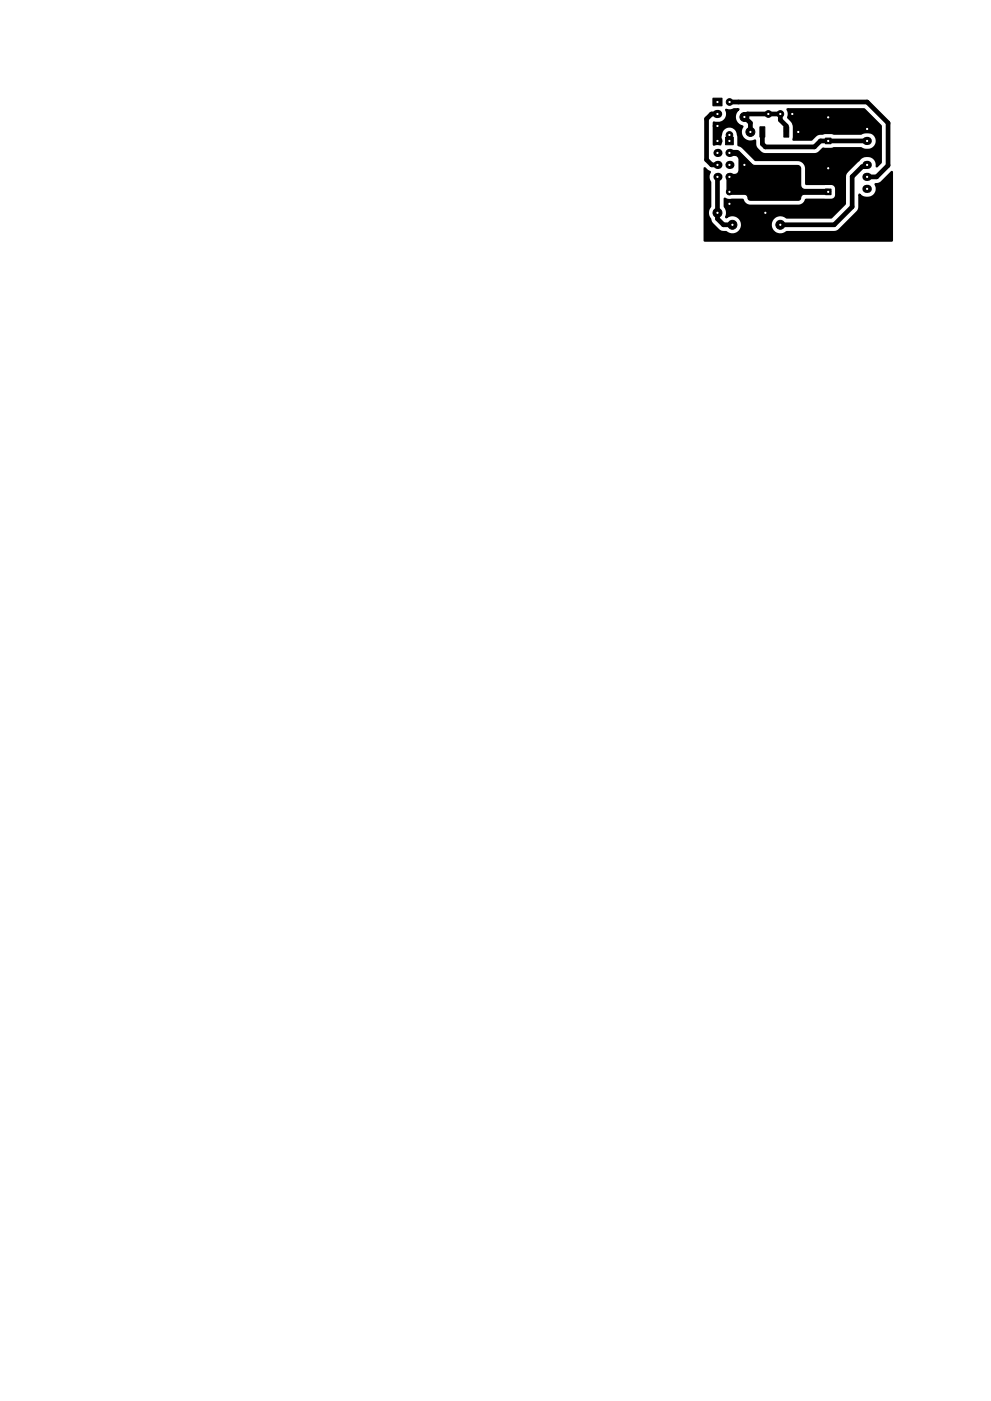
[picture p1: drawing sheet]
<svg xmlns="http://www.w3.org/2000/svg" width="210mm" height="297mm" viewBox="0 0 210 297" stroke-linecap="round" stroke-linejoin="round" font-family="sans-serif">
<g fill="#000" stroke="#000" stroke-width=".21">
<path d="M151.3 20.8h1.9v1.6h-1.9zM153.9 29.1h1.7v1.6h-1.7zM161.2 26.9h1.1v2.2h-1.1zM166.3 26.9h1v2.2h-1zM175.1 29.3h1.2v1.2h-1.2zM183 26.5h1.9v1.7h-1.9zM158.9 35.3h10.7v6.9h-10.7zM175.1 40.1h1.2v1.2h-1.2z"/>
<circle cx="154.8" cy="28.6" r=".7"/>
<circle cx="154.8" cy="21.6" r=".7"/>
<circle cx="157.9" cy="35" r=".95"/>
<circle cx="157.9" cy="24.8" r=".95"/>
<circle cx="159.2" cy="28" r=".95"/>
<circle cx="163" cy="24.2" r=".71"/>
<circle cx="165.6" cy="24.2" r=".71"/>
<circle cx="168.1" cy="24.2" r=".71"/>
<circle cx="169.4" cy="28" r=".95"/>
<circle cx="175.7" cy="24.9" r=".6"/>
<circle cx="175.7" cy="35.7" r=".6"/>
<circle cx="152.2" cy="45.1" r=".95"/>
<circle cx="154.8" cy="40.7" r=".65"/>
<circle cx="154.8" cy="43.2" r=".65"/>
<circle cx="155.4" cy="47.7" r=".95"/>
<circle cx="162.4" cy="45.1" r=".95"/>
<circle cx="165.6" cy="47.7" r=".95"/>
</g>
<path d="M152.1 24.2h.3M152.1 26.7h.3M183.8 29.9h.3M183.8 35h.3M183.8 37.5h.3M183.8 40h.3" fill="none" stroke="#000" stroke-width="1.7"/>
<g fill="#000">
<circle cx="152.2" cy="37.5" r=".86"/>
<circle cx="152.2" cy="29.9" r=".86"/>
<circle cx="152.2" cy="35" r=".86"/>
<circle cx="152.2" cy="32.4" r=".86"/>
<circle cx="154.8" cy="32.4" r=".86"/>
<circle cx="154.8" cy="35" r=".86"/>
<circle cx="154.8" cy="37.5" r=".86"/>
</g>
<path d="M152.2 37.5v8.9l1.3 1.3h1.9M152.2 24.2h-1.2l-1.1 1v8.7l1.1 1.1h1.2M154.8 28.6v1.3M154.8 21.6h29.2l4.4 4.5v9l-2.4 2.4h-2M159.2 28v-1.9l-1.3-1.3 .7-.6h7v1.2l1.2 1.3v1.3M161.7 28v2.5l.7 .7h10.4l1.3-1.3h9.9M184 35l-.4 .3h-.7l-2.1 2.2v6.4l-3.8 3.8h-11.4" fill="none" stroke="#000" stroke-width="1"/>
<path d="M154.1 23.3l.9 .1 .7-.2h1a2.05 2.05 0 0 0-.8 2.1 2.05 2.05 0 0 0 1.6 1.5 2.05 2.05 0 0 0 .2 2.6 2.05 2.05 0 0 0 2.5 .4v1l.3 .6 1 1.1 .9 .2h10.4l.9-.3 .9-.9 8.1-.1a2.01 2.01 0 0 0 2.8-.3 2.01 2.01 0 0 0-.3-2.8 2.43 2.43 0 0 0-2.5 0h-5.8l-.4-.1h-1.4l-1.6 .3-1.3 1.1h-3.9l.2-.5-.1-2.6-.3-.7-.9-.9 .2-.9-.3-.8h16.2l3.6 3.5v7.7l-.9 .9a2.14 2.14 0 0 0-1.5-2.2 2.14 2.14 0 0 0-2.4 1l-2.4 2.3-.3 .5-.2 6.3-2.9 2.9h-9.5a2.06 2.06 0 0 0-2.8 .2 2.06 2.06 0 0 0 .1 2.8 2.06 2.06 0 0 0 2.8 .1h10.1l.6-.1 4.5-4.4 .2-.8v-2.6l.2 .1a2.05 2.05 0 0 0 2.6 .3 2.05 2.05 0 0 0 .7-2.6l1.1-.3 2.3-2.3v14.5h-39.7v-15.3l.7 .6 .4 .2-.3 1 .4 1.1v5.2a2.14 2.14 0 0 0 0 2.8l.2 .7 1.7 1.7 1.5 .3a2.07 2.07 0 0 0 2.8-.3 2.07 2.07 0 0 0 0-2.8 2.07 2.07 0 0 0-2.8-.2l.2-1.1-.5-1.1v-1.7l.8 .3h3l.2 .5 .5 .5 .9 .2h10.2l.9-.2 .5-.5 .2-.5 5.7-.1a1.05 1.05 0 0 0 .7-1v-1.6a1.05 1.05 0 0 0-1-.7h-5.3v-3.3a1.84 1.84 0 0 0-1.8-1.8h-9l-2.7-2.7-.9-.4v-1.8a2.06 2.06 0 0 0-2.1-2.2 2.11 2.11 0 0 0-1.8 2.2v1.6l-.6-.1-.7 .2v-4.7h.2a1.98 1.98 0 0 0 2.1-.5 1.98 1.98 0 0 0 .3-2.2z" fill="#000" stroke="#000" stroke-width=".5"/>
<path d="M154.4 32.1l.4-.2 1.8 .1 2.9 2.8 .5 .3h9.2a.68 .68 0 0 1 .7 .7v3.4a.93 .93 0 0 0 .9 1h4.9a.51 .51 0 0 1 .5 .5 .51 .51 0 0 1-.5 .5h-5.1a1.16 1.16 0 0 0-.9 1.1l-.3 .2h-10.2l-.3-.1-.2-.4a.79 .79 0 0 0-.8-.8h-3a.68 .68 0 0 1-.6-.7v-2.8a.68 .68 0 0 1 .6-.7h1a.93 .93 0 0 0 .9-.9v-2.2a.93 .93 0 0 0-.9-1l-1.4-.1-.2-.4z" fill="#000" stroke="#000" stroke-width=".25"/>
<g fill="#fff" stroke="#fff" stroke-width=".21">
<circle cx="154.8" cy="28.6" r=".12"/>
<circle cx="154.8" cy="21.6" r=".12"/>
<circle cx="175.7" cy="29.9" r=".12"/>
<circle cx="175.7" cy="24.9" r=".13"/>
<circle cx="175.7" cy="40.7" r=".12"/>
<circle cx="175.7" cy="35.7" r=".13"/>
<circle cx="154.8" cy="40.7" r=".12"/>
<circle cx="154.8" cy="43.2" r=".12"/>
<circle cx="184" cy="27.3" r=".12"/>
<circle cx="184" cy="29.9" r=".12"/>
<circle cx="184" cy="35" r=".12"/>
<circle cx="184" cy="37.5" r=".12"/>
<circle cx="184" cy="40" r=".12"/>
<circle cx="154.8" cy="29.9" r=".12"/>
<circle cx="152.2" cy="29.9" r=".12"/>
<circle cx="154.8" cy="32.4" r=".12"/>
<circle cx="152.2" cy="32.4" r=".12"/>
<circle cx="154.8" cy="35" r=".12"/>
<circle cx="152.2" cy="35" r=".12"/>
<circle cx="154.8" cy="37.5" r=".12"/>
<circle cx="152.2" cy="37.5" r=".12"/>
<circle cx="157.9" cy="35" r=".12"/>
<circle cx="157.9" cy="24.8" r=".12"/>
<circle cx="165.6" cy="24.2" r=".12"/>
<circle cx="163" cy="24.2" r=".12"/>
<circle cx="168.1" cy="24.2" r=".12"/>
<circle cx="159.2" cy="28" r=".12"/>
<circle cx="169.4" cy="28" r=".12"/>
<circle cx="165.6" cy="47.7" r=".12"/>
<circle cx="155.4" cy="47.7" r=".12"/>
<circle cx="152.2" cy="45.1" r=".12"/>
<circle cx="162.4" cy="45.1" r=".12"/>
<circle cx="152.2" cy="21.6" r=".12"/>
<circle cx="152.2" cy="24.2" r=".12"/>
<circle cx="152.2" cy="26.7" r=".12"/>
</g>
</svg>
